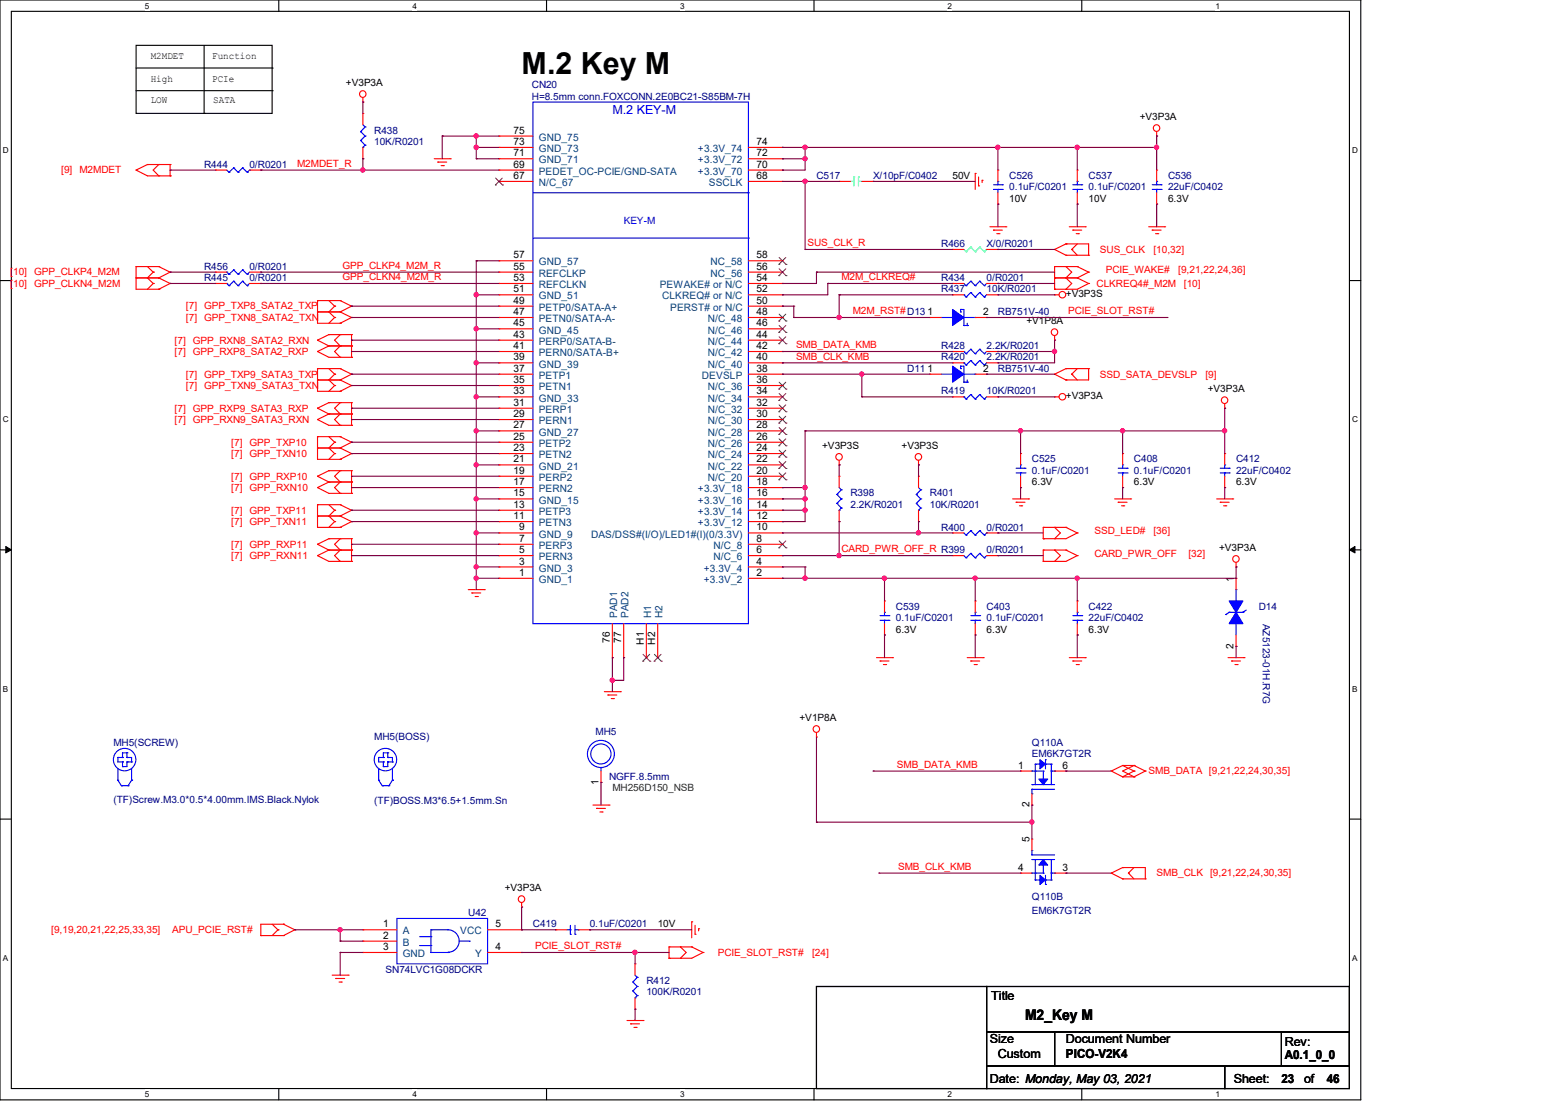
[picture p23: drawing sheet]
<svg xmlns="http://www.w3.org/2000/svg" width="297mm" height="210mm" viewBox="0 0 297 210" stroke-linecap="round" stroke-linejoin="round" font-family="sans-serif">
<defs><g id="words">
<text font-size="5.8" x="99.3" y="14">M.2 Key M</text>
<text font-size="2.8" x="195.2" y="194.1">M2_Key M</text>
<text font-size="2.4" fill="#00f" x="116.6" y="21.6">M.2 KEY-M</text>
<g font-size="2.4">
<text x="188.7" y="190.5">Title</text>
<text x="188.5" y="198.7">Size</text>
<text x="190" y="201.5">Custom</text>
<text x="202.9" y="201.5">PICO-V2K4</text>
<text x="202.9" y="198.7">Document Number</text>
<text x="244.6" y="201.7">A0.1_0_0</text>
<text x="244.6" y="199.1">Rev:</text>
<text x="188.5" y="206.3">Date: Monday, May 03, 2021</text>
<text x="234.9" y="206.3">Sheet:</text>
<text x="244" y="206.3">23</text>
<text x="248.3" y="206.2">of</text>
<text x="252.6" y="206.3">46</text>
</g>
<g font-size="1.9">
<text x="28.7" y="11.2">M2MDET</text>
<text x="40.4" y="11.2">Function</text>
<text x="28.7" y="15.5">High</text>
<text x="40.4" y="15.5">PCIe</text>
<text x="65.9" y="16.4">+V3P3A</text>
<text x="28.7" y="19.6">LOW</text>
<text x="40.6" y="19.6">SATA</text>
<text x="217" y="22.9">+V3P3A</text>
<text x="97.7" y="29.8">71</text>
<text x="97.7" y="27.6">73</text>
<text x="97.7" y="25.4">75</text>
<text x="144" y="29.8">72</text>
<text x="144" y="27.6">74</text>
<text x="97.7" y="34.1">67</text>
<text x="97.7" y="31.9">69</text>
<text x="144" y="34.1">68</text>
<text x="144" y="31.9">70</text>
<text x="181.4" y="34.1">50V</text>
<text x="192.2" y="38.4">10V</text>
<text x="207.3" y="38.4">10V</text>
<text x="222.4" y="38.4">6.3V</text>
<text x="97.7" y="53.5">53</text>
<text x="97.7" y="51.4">55</text>
<text x="97.7" y="49.2">57</text>
<text x="144" y="53.5">54</text>
<text x="144" y="51.4">56</text>
<text x="144" y="49.2">58</text>
<text x="97.7" y="60">47</text>
<text x="97.7" y="57.8">49</text>
<text x="97.7" y="55.7">51</text>
<text x="144" y="60">48</text>
<text x="144" y="57.8">50</text>
<text x="144" y="55.7">52</text>
<text x="176.6" y="60">1</text>
<text x="187.2" y="60">2</text>
<text x="202.9" y="56.5">+V3P3S</text>
<text x="97.7" y="64.3">43</text>
<text x="97.7" y="62.1">45</text>
<text x="144" y="64.3">44</text>
<text x="144" y="62.1">46</text>
<text x="195.4" y="61.7">+V1P8A</text>
<text x="97.7" y="70.8">37</text>
<text x="97.7" y="68.6">39</text>
<text x="97.7" y="66.5">41</text>
<text x="144" y="70.8">38</text>
<text x="144" y="68.6">40</text>
<text x="144" y="66.5">42</text>
<text x="176.6" y="70.8">1</text>
<text x="187.2" y="70.8">2</text>
<text x="97.7" y="77.3">31</text>
<text x="97.7" y="75.1">33</text>
<text x="97.7" y="72.9">35</text>
<text x="144" y="77.3">32</text>
<text x="144" y="75.1">34</text>
<text x="144" y="72.9">36</text>
<text x="202.9" y="75.9">+V3P3A</text>
<text x="230" y="74.7">+V3P3A</text>
<text x="97.7" y="83.7">25</text>
<text x="97.7" y="81.6">27</text>
<text x="97.7" y="79.4">29</text>
<text x="144" y="83.7">26</text>
<text x="144" y="81.6">28</text>
<text x="144" y="79.4">30</text>
<text x="97.7" y="88.1">21</text>
<text x="97.7" y="85.9">23</text>
<text x="144" y="88.1">22</text>
<text x="144" y="85.9">24</text>
<text x="156.5" y="85.5">+V3P3S</text>
<text x="171.7" y="85.5">+V3P3S</text>
<text x="97.7" y="92.4">17</text>
<text x="97.7" y="94.5">15</text>
<text x="97.7" y="90.2">19</text>
<text x="144" y="90.2">20</text>
<text x="144" y="94.5">16</text>
<text x="144" y="92.4">18</text>
<text x="196.5" y="92.4">6.3V</text>
<text x="215.9" y="92.4">6.3V</text>
<text x="235.3" y="92.4">6.3V</text>
<text x="97.7" y="98.8">11</text>
<text x="97.7" y="96.7">13</text>
<text x="98.8" y="101">9</text>
<text x="144" y="101">10</text>
<text x="144" y="98.8">12</text>
<text x="144" y="96.7">14</text>
<text x="98.8" y="107.5">3</text>
<text x="98.8" y="105.3">5</text>
<text x="98.8" y="103.2">7</text>
<text x="144" y="107.5">4</text>
<text x="144" y="105.3">6</text>
<text x="144" y="103.2">8</text>
<text x="232.1" y="104.9">+V3P3A</text>
<text x="98.8" y="109.6">1</text>
<text x="144" y="109.6">2</text>
<text x="234.9" y="110.7" transform="rotate(-90 234.9 110.7)">1</text>
<text x="116.1" y="122.4" transform="rotate(-90 116.1 122.4)">76</text>
<text x="118.3" y="122.4" transform="rotate(-90 118.3 122.4)">77</text>
<text x="122.6" y="122.7" transform="rotate(-90 122.6 122.7)">H1</text>
<text x="124.8" y="122.7" transform="rotate(-90 124.8 122.7)">H2</text>
<text x="170.6" y="120.4">6.3V</text>
<text x="187.8" y="120.4">6.3V</text>
<text x="207.3" y="120.4">6.3V</text>
<text x="234.9" y="123.5" transform="rotate(-90 234.9 123.5)">2</text>
<text x="152.2" y="137.3">+V1P8A</text>
<text x="114" y="149.4" transform="rotate(-90 114 149.4)">1</text>
<text x="193.8" y="146.3">1</text>
<text x="202.3" y="146.3">6</text>
<text x="196" y="153.7" transform="rotate(-90 196 153.7)">2</text>
<text x="196" y="160.4" transform="rotate(-90 196 160.4)">5</text>
<text x="193.8" y="165.8">4</text>
<text x="202.3" y="165.8">3</text>
<text x="96.1" y="169.7">+V3P3A</text>
<text x="72.9" y="176.6">1</text>
<text x="72.9" y="178.7">2</text>
<text x="94.4" y="176.6">5</text>
<text x="125.2" y="176.6">10V</text>
<text x="72.9" y="180.9">3</text>
<text x="94.4" y="180.9">4</text>
</g>
<g font-size="1.9" fill="#000080">
<text x="101.3" y="16.8">CN20</text>
<text x="101.3" y="19">H=8.5mm conn.FOXCONN.2E0BC21-S85BM-7H</text>
<text x="71.2" y="25.4">R438</text>
<text x="71.2" y="27.6">10K/R0201</text>
<text x="38.9" y="31.9">R444</text>
<text x="47.5" y="31.9">0/R0201</text>
<text x="155.4" y="34.1">C517</text>
<text x="166.2" y="34.1">X/10pF/C0402</text>
<text x="192.2" y="34.1">C526</text>
<text x="207.3" y="34.1">C537</text>
<text x="222.4" y="34.1">C536</text>
<text x="192.2" y="36.2">0.1uF/C0201</text>
<text x="207.3" y="36.2">0.1uF/C0201</text>
<text x="222.4" y="36.2">22uF/C0402</text>
<text x="179.2" y="47">R466</text>
<text x="187.8" y="47">X/0/R0201</text>
<text x="38.9" y="51.4">R456</text>
<text x="38.9" y="53.5">R445</text>
<text x="47.5" y="51.4">0/R0201</text>
<text x="47.5" y="53.5">0/R0201</text>
<text x="179.2" y="53.5">R434</text>
<text x="187.8" y="53.5">0/R0201</text>
<text x="179.2" y="55.7">R437</text>
<text x="187.8" y="55.7">10K/R0201</text>
<text x="190" y="60">RB751V-40</text>
<text x="172.7" y="70.8">D11</text>
<text x="179.2" y="66.5">R428</text>
<text x="179.2" y="68.6">R420</text>
<text x="187.8" y="66.5">2.2K/R0201</text>
<text x="187.8" y="68.6">2.2K/R0201</text>
<text x="190" y="70.8">RB751V-40</text>
<text x="179.2" y="75.1">R419</text>
<text x="187.8" y="75.1">10K/R0201</text>
<text x="196.5" y="88.1">C525</text>
<text x="215.9" y="88.1">C408</text>
<text x="235.3" y="88.1">C412</text>
<text x="161.9" y="94.5">R398</text>
<text x="177" y="94.5">R401</text>
<text x="196.5" y="90.2">0.1uF/C0201</text>
<text x="215.9" y="90.2">0.1uF/C0201</text>
<text x="235.3" y="90.2">22uF/C0402</text>
<text x="161.9" y="96.7">2.2K/R0201</text>
<text x="177" y="96.7">10K/R0201</text>
<text x="179.2" y="101">R400</text>
<text x="187.8" y="101">0/R0201</text>
<text x="187.8" y="105.3">0/R0201</text>
<text x="170.6" y="116.1">C539</text>
<text x="170.6" y="118.3">0.1uF/C0201</text>
<text x="187.8" y="116.1">C403</text>
<text x="187.8" y="118.3">0.1uF/C0201</text>
<text x="207.3" y="116.1">C422</text>
<text x="207.3" y="118.3">22uF/C0402</text>
<text x="239.6" y="116.1">D14</text>
<text x="240.5" y="118.7" transform="rotate(90 240.5 118.7)">AZ5123-01H.R7G</text>
<text x="21.6" y="142">MH5(SCREW)</text>
<text x="71.2" y="141">MH5(BOSS)</text>
<text x="113.4" y="139.9">MH5</text>
<text x="196.5" y="142">Q110A</text>
<text x="116" y="148.5">NGFF.8.5mm</text>
<text x="196.5" y="144.2">EM6K7GT2R</text>
<text x="21.6" y="152.8">(TF)Screw.M3.0*0.5*4.00mm.IMS.Black.Nylok</text>
<text x="71.2" y="153">(TF)BOSS.M3*6.5+1.5mm.Sn</text>
<text x="196.5" y="171.4">Q110B</text>
<text x="196.5" y="174">EM6K7GT2R</text>
<text x="89.2" y="174.4">U42</text>
<text x="101.5" y="176.6">C419</text>
<text x="112.3" y="176.6">0.1uF/C0201</text>
<text x="73.4" y="185.2">SN74LVC1G08DCKR</text>
<text x="123.1" y="187.4">R412</text>
<text x="123.1" y="189.5">100K/R0201</text>
</g>
<g font-size="1.9" fill="#004080">
<text x="102.6" y="29">GND_73</text>
<text x="102.6" y="26.8">GND_75</text>
<text x="132.9" y="29">+3.3V_74</text>
<text x="102.6" y="35.4">N/C_67</text>
<text x="102.6" y="33.3">PEDET_OC-PCIE/GND-SATA</text>
<text x="102.6" y="31.1">GND_71</text>
<text x="132.9" y="33.3">+3.3V_70</text>
<text x="132.9" y="31.1">+3.3V_72</text>
<text x="135" y="35.4">SSCLK</text>
<text x="102.6" y="52.7">REFCLKP</text>
<text x="102.6" y="50.5">GND_57</text>
<text x="135.3" y="52.7">NC_56</text>
<text x="135.3" y="50.5">NC_58</text>
<text x="102.6" y="59.2">PETP0/SATA-A+</text>
<text x="102.6" y="57">GND_51</text>
<text x="102.6" y="54.9">REFCLKN</text>
<text x="125.6" y="54.9">PEWAKE# or N/C</text>
<text x="126.1" y="57">CLKREQ# or N/C</text>
<text x="127.6" y="59.2">PERST# or N/C</text>
<text x="102.6" y="65.7">PERP0/SATA-B-</text>
<text x="102.6" y="63.5">GND_45</text>
<text x="102.6" y="61.3">PETN0/SATA-A-</text>
<text x="134.7" y="65.7">N/C_44</text>
<text x="134.7" y="63.5">N/C_46</text>
<text x="134.7" y="61.3">N/C_48</text>
<text x="102.6" y="70">GND_39</text>
<text x="102.6" y="67.8">PERN0/SATA-B+</text>
<text x="134.7" y="70">N/C_40</text>
<text x="134.7" y="67.8">N/C_42</text>
<text x="102.6" y="76.5">GND_33</text>
<text x="102.6" y="74.3">PETN1</text>
<text x="102.6" y="72.1">PETP1</text>
<text x="133.6" y="72.1">DEVSLP</text>
<text x="134.7" y="76.5">N/C_34</text>
<text x="134.7" y="74.3">N/C_36</text>
<text x="102.6" y="82.9">GND_27</text>
<text x="102.6" y="80.8">PERN1</text>
<text x="102.6" y="78.6">PERP1</text>
<text x="134.7" y="82.9">N/C_28</text>
<text x="134.7" y="80.8">N/C_30</text>
<text x="134.7" y="78.6">N/C_32</text>
<text x="102.6" y="89.4">GND_21</text>
<text x="102.6" y="87.2">PETN2</text>
<text x="102.6" y="85.1">PETP2</text>
<text x="134.7" y="89.4">N/C_22</text>
<text x="134.7" y="87.2">N/C_24</text>
<text x="134.7" y="85.1">N/C_26</text>
<text x="102.6" y="93.7">PERN2</text>
<text x="102.6" y="95.9">GND_15</text>
<text x="102.6" y="91.6">PERP2</text>
<text x="132.9" y="95.9">+3.3V_16</text>
<text x="132.9" y="93.7">+3.3V_18</text>
<text x="134.7" y="91.6">N/C_20</text>
<text x="102.6" y="100.2">PETN3</text>
<text x="102.6" y="98">PETP3</text>
<text x="132.9" y="100.2">+3.3V_12</text>
<text x="132.9" y="98">+3.3V_14</text>
<text x="102.6" y="106.7">PERN3</text>
<text x="102.6" y="104.5">PERP3</text>
<text x="102.6" y="102.4">GND_9</text>
<text x="112.5" y="102.4">DAS/DSS#(I/O)/LED1#(I)(0/3.3V)</text>
<text x="135.8" y="106.7">N/C_6</text>
<text x="135.8" y="104.5">N/C_8</text>
<text x="102.6" y="111">GND_1</text>
<text x="102.6" y="108.8">GND_3</text>
<text x="134" y="111">+3.3V_2</text>
<text x="134" y="108.8">+3.3V_4</text>
<text x="117.5" y="117.6" transform="rotate(-90 117.5 117.6)">PAD1</text>
<text x="119.7" y="117.6" transform="rotate(-90 119.7 117.6)">PAD2</text>
<text x="124" y="117.6" transform="rotate(-90 124 117.6)">H1</text>
<text x="126.2" y="117.6" transform="rotate(-90 126.2 117.6)">H2</text>
<text x="76.7" y="177.9">A</text>
<text x="87.6" y="177.9">VCC</text>
<text x="76.7" y="180.1">B</text>
<text x="76.7" y="182.2">GND</text>
<text x="90.5" y="182.2">Y</text>
</g>
<g font-size="1.9" fill="#f00">
<text x="11.6" y="33">[9] M2MDET</text>
<text x="56.6" y="31.8">M2MDET_R</text>
<text x="153.7" y="46.9">SUS_CLK_R</text>
<text x="1.9" y="52.5">[10] GPP_CLKP4_M2M</text>
<text x="65.2" y="51.2">GPP_CLKP4_M2M_R</text>
<text x="65.2" y="53.3">GPP_CLKN4_M2M_R</text>
<text x="160.2" y="53.3">M2M_CLKREQ#</text>
<text x="209.4" y="48.1">SUS_CLK</text>
<text x="210.5" y="52">PCIE_WAKE#</text>
<text x="219.6" y="48.1">[10,32]</text>
<text x="224.3" y="52">[9,21,22,24,36]</text>
<text x="1.9" y="54.6">[10] GPP_CLKN4_M2M</text>
<text x="35.4" y="58.9">[7] GPP_TXP8_SATA2_TXP</text>
<text x="162.3" y="59.8">M2M_RST#D13</text>
<text x="203.4" y="59.8">PCIE_SLOT_RST#</text>
<text x="208.8" y="54.6">CLKREQ4#_M2M</text>
<text x="225.4" y="54.6">[10]</text>
<text x="33.2" y="65.4">[7] GPP_RXN8_SATA2_RXN</text>
<text x="35.4" y="61.1">[7] GPP_TXN8_SATA2_TXN</text>
<text x="33.2" y="67.6">[7] GPP_RXP8_SATA2_RXP</text>
<text x="35.4" y="71.9">[7] GPP_TXP9_SATA3_TXP</text>
<text x="151.6" y="66.3">SMB_DATA_KMB</text>
<text x="151.6" y="68.5">SMB_CLK_KMB</text>
<text x="209.4" y="71.9">SSD_SATA_DEVSLP</text>
<text x="229.5" y="71.9">[9]</text>
<text x="35.4" y="74">[7] GPP_TXN9_SATA3_TXN</text>
<text x="33.2" y="78.4">[7] GPP_RXP9_SATA3_RXP</text>
<text x="33.2" y="80.5">[7] GPP_RXN9_SATA3_RXN</text>
<text x="44" y="84.8">[7] GPP_TXP10</text>
<text x="44" y="87">[7] GPP_TXN10</text>
<text x="44" y="91.3">[7] GPP_RXP10</text>
<text x="44" y="93.5">[7] GPP_RXN10</text>
<text x="44" y="97.8">[7] GPP_TXP11</text>
<text x="44" y="100">[7] GPP_TXN11</text>
<text x="208.4" y="101.6">SSD_LED#</text>
<text x="219.6" y="101.6">[36]</text>
<text x="44" y="104.3">[7] GPP_RXP11</text>
<text x="44" y="106.4">[7] GPP_RXN11</text>
<text x="160.2" y="105.2">CARD_PWR_OFF_R R399</text>
<text x="208.4" y="106">CARD_PWR_OFF</text>
<text x="226.3" y="106">[32]</text>
<text x="170.8" y="146.2">SMB_DATA_KMB</text>
<text x="218.7" y="147.4">SMB_DATA [9,21,22,24,30,35]</text>
<text x="171" y="165.6">SMB_CLK_KMB</text>
<text x="220.2" y="166.9">SMB_CLK [9,21,22,24,30,35]</text>
<text x="9.7" y="177.7">[9,19,20,21,22,25,33,35]</text>
<text x="32.8" y="177.7">APU_PCIE_RST#</text>
<text x="101.9" y="180.7">PCIE_SLOT_RST#</text>
<text x="136.7" y="182">PCIE_SLOT_RST#</text>
<text x="154.6" y="182">[24]</text>
</g>
<text font-size="1.9" fill="#00f" x="118.7" y="42.7">KEY-M</text>
<text font-size="1.9" fill="#008000" x="116.6" y="150.7">MH256D150_NSB</text>
<g font-size="1.6">
<text x="27.6" y="1.7">5</text>
<text x="78.5" y="1.7">4</text>
<text x="129.5" y="1.7">3</text>
<text x="180.4" y="1.7">2</text>
<text x="231.4" y="1.7">1</text>
<text x=".6" y="29.2">D</text>
<text x="257.5" y="29.2">D</text>
<text x=".6" y="80.4">C</text>
<text x="257.5" y="80.4">C</text>
<text x=".6" y="131.7">B</text>
<text x="257.5" y="131.7">B</text>
<text x=".6" y="183">A</text>
<text x="257.5" y="183">A</text>
<text x="27.6" y="208.9">5</text>
<text x="78.5" y="208.9">4</text>
<text x="129.5" y="208.9">3</text>
<text x="180.4" y="208.9">2</text>
<text x="231.4" y="208.9">1</text>
</g>
</g></defs>
<path d="M0 0h259.1v209.4h-259.1zM2.2 2.2h254.7v205.1h-254.7z" fill="none" stroke="#000" stroke-width=".21"/>
<g fill="#fff">
<path d="M27.6 .3h.8v1.7h-.8z"/>
<path d="M27.6 207.5h.8v1.8h-.8z"/>
</g>
<path d="M53.1 0v2.2M53.1 207.3v2.1" fill="none" stroke="#000" stroke-width=".21"/>
<g fill="#fff">
<path d="M78.5 .3h.9v1.7h-.9z"/>
<path d="M78.5 207.5h.9v1.8h-.9z"/>
</g>
<path d="M104.1 0v2.2M104.1 207.3v2.1" fill="none" stroke="#000" stroke-width=".21"/>
<g fill="#fff">
<path d="M129.5 .3h.8v1.7h-.8z"/>
<path d="M129.5 207.5h.8v1.8h-.8z"/>
</g>
<path d="M155 0v2.2M155 207.3v2.1" fill="none" stroke="#000" stroke-width=".21"/>
<g fill="#fff">
<path d="M180.4 .3h.9v1.7h-.9z"/>
<path d="M180.4 207.5h.9v1.8h-.9z"/>
</g>
<path d="M206 0v2.2M206 207.3v2.1" fill="none" stroke="#000" stroke-width=".21"/>
<g fill="#fff">
<path d="M231.4 .3h.8v1.7h-.8z"/>
<path d="M231.4 207.5h.8v1.8h-.8z"/>
<path d="M.6 27.8h1.1v1.7h-1.1z"/>
<path d="M257.5 27.8h1.1v1.7h-1.1z"/>
<path d="M.6 79h1.1v1.8h-1.1z"/>
<path d="M257.5 79h1.1v1.8h-1.1z"/>
</g>
<path d="M0 53.4h2.2M256.9 53.4h2.2" fill="none" stroke="#000" stroke-width=".21"/>
<g fill="#fff">
<path d="M.6 130.3h1v1.7h-1z"/>
<path d="M257.5 130.3h1v1.7h-1z"/>
</g>
<path d="M0 104.7h2.2M256.9 104.7h2.2" fill="none" stroke="#000" stroke-width=".21"/>
<path d="M1.1 104.1l1.1 .6-1.1 .6zM256.9 104.7l1.1-.6v1.2z" fill="#000" stroke="#000" stroke-width=".19"/>
<g fill="#fff">
<path d="M.6 181.6h.9v1.7h-.9z"/>
<path d="M257.5 181.6h.9v1.7h-.9z"/>
</g>
<g fill="none" stroke="#000" stroke-width=".21">
<path d="M25.9 8.6h25.9v13h-25.9zM25.9 13h25.9M25.9 17.3h25.9M38.9 8.6v13M51.8 13h.1M51.8 17.3h.1M38.9 21.6h.1M0 156h2.2M256.9 156h2.2M155.4 187.8h32.4v19.5h-32.4zM187.8 196.5h13v6.4h-13zM187.8 187.8h69.1v8.7h-69.1z"/>
<path d="M200.8 196.5h56.1v6.4h-56.1zM244 196.5h12.9v6.4h-12.9zM187.8 202.9h45.4v4.4h-45.4zM233.2 202.9h23.7v4.4h-23.7z"/>
</g>
<g fill="none" stroke="#f00" stroke-width=".21">
<path d="M69.1 19.4h.1M69.1 18.6v.8M25.9 32.4h.1M25.9 32.4l2.2 1.1h4.3M28.1 31.3h.1M28.1 31.3l-2.2 1.1M28.1 31.3h4.3M30.2 33.5h.1M30.2 31.3h.1M30.2 31.3l-1 1.1 1 1.1M32.4 33.5h.1M32.4 31.3h.1"/>
<path d="M32.4 31.3v2.2M41 32.4h.1M41 32.4h2.2M47.5 32.4h2.2M49.7 32.4h.1M69.1 21.6h.1M69.1 30.2h.1M69.1 21.6v2.1M69.1 28.1v2.1M82.7 30.2h3M83.4 30.9h.1M83.4 30.9h1.6"/>
<path d="M84 31.5h.4M84.4 31.5h.1M85.7 30.2h.1M95 34.5h.1M95 32.4h.1M95 30.2h.1M95 28.1h.1M95 25.9h.1M95 30.2h6.5M95 34.5h6.5M95 32.4h6.5M95 28.1h6.5"/>
<path d="M95 25.9h6.5M142.5 30.2h6.5M142.5 34.5h6.5M142.5 32.4h6.5M142.5 28.1h6.5M149 34.5h.1M149 32.4h.1M149 30.2h.1M149 28.1h.1M159.8 34.5h.1M159.8 34.5h2.1M164.1 34.5h2.1"/>
<path d="M166.2 34.5h.1M185.7 33h.1M185.7 33v3.1M186.3 35.4h.1M186.3 33.7v1.7M187 34.3h.1M187 34.3v.5M190 38.9h.1M190 32.4h.1M190 32.4v2.1M190 36.7v2.2M205.1 38.9h.1"/>
<path d="M205.1 32.4h.1M205.1 32.4v2.1M205.1 36.7v2.2M220.2 25.9h.1M220.2 38.9h.1M220.2 32.4h.1M220.2 25.1v.8M220.2 32.4v2.1M220.2 36.7v2.2M25.9 50.8h.1M25.9 52.9h.1M25.9 52.9h4.3"/>
<path d="M25.9 50.8h4.3M25.9 50.8v4.3h4.3M28.1 50.8l1.1 1M29.2 51.8h.1M29.2 54h.1M29.2 51.8l-1.1 1.1 1.1 1.1M29.2 54l-1.1 1.1M30.2 52.9h.1M30.2 50.8h.1M30.2 55.1h.1M30.2 50.8l2.2 1M30.2 52.9l2.2 1.1"/>
<path d="M32.4 51.8h.1M32.4 54h.1M32.4 51.8l-2.2 1.1M32.4 54l-2.2 1.1M41 51.8h.1M41 54h.1M41 51.8h2.2M41 54h2.2M47.5 51.8h2.2M47.5 54h2.2M49.7 51.8h.1M49.7 54h.1"/>
<path d="M60.5 57.2h.1M60.5 59.4h.1M60.5 59.4h4.3M60.5 57.2h4.3M60.5 57.2v4.4h4.3M62.6 57.2l1.1 1.1M63.7 58.3h.1M63.7 58.3l-1.1 1.1 1.1 1.1M64.8 59.4h.1M64.8 57.2h.1M64.8 57.2l2.1 1.1M64.8 59.4l2.1 1.1"/>
<path d="M66.9 58.3h.1M66.9 58.3l-2.1 1.1M95 58.3h.1M95 56.1h.1M95 54h.1M95 51.8h.1M95 49.7h.1M95 56.1h6.5M95 51.8h6.5M95 58.3h6.5M95 54h6.5M95 49.7h6.5"/>
<path d="M142.5 56.1h6.5M142.5 51.8h6.5M142.5 58.3h6.5M142.5 54h6.5M142.5 49.7h6.5M149 58.3h.1M149 56.1h.1M149 54h.1M149 51.8h.1M149 49.7h.1M181.4 47.5h.1M181.4 56.1h.1"/>
<path d="M181.4 54h.1M181.4 56.1h2.1M181.4 47.5h2.1M181.4 54h2.1M187.8 56.1h2.2M187.8 47.5h2.2M187.8 54h2.2M188.5 43.2h3M189.1 43.8h.1M189.1 43.8h1.7M189.8 44.5h.4M190 47.5h.1"/>
<path d="M190 56.1h.1M190 54h.1M190.2 44.5h.1M191.5 43.2h.1M200.8 56.1h.1M200.8 52.9h.1M200.8 50.8h.1M200.8 55.1h.1M200.8 47.5h.1M200.8 50.8v4.3M200.8 56.1h.8M200.8 52.9h4.3"/>
<path d="M200.8 50.8h4.3M200.8 47.5l2.1 1.1M202.9 52.9h.1M202.9 50.8h.1M202.9 55.1h.1M202.9 46.4h.1M202.9 48.6h.1M202.9 50.8l1.1 1-1.1 1.1M202.9 52.9l1.1 1.1-1.1 1.1M202.9 46.4h4.4v2.2M202.9 48.6h4.4M202.9 46.4l-2.1 1.1"/>
<path d="M203.6 43.2h3M204 47.5h.1M204 47.5l1.1 1.1M204.3 43.8h.1M204.3 43.8h1.7M204.9 44.5h.4M205.1 50.8h.1M205.1 52.9h.1M205.1 50.8l2.2 1M205.1 52.9l2.2 1.1M205.1 46.4l-1.1 1.1M205.3 44.5h.1"/>
<path d="M206.6 43.2h.1M207.3 51.8h.1M207.3 54h.1M207.3 48.6h.1M207.3 54l-2.2 1.1h-4.3M207.3 51.8l-2.2 1.1M218.7 43.2h3M219.4 43.8h.1M219.4 43.8h1.7M220 44.5h.4M220.4 44.5h.1M221.7 43.2h.1"/>
<path d="M60.5 66.9h.1M60.5 64.8h.1M60.5 70.2h.1M60.5 72.3h.1M60.5 77.7h.1M60.5 79.9h.1M60.5 70.2v4.3h4.3M60.5 72.3h4.3M60.5 70.2h4.3M60.5 66.9l2.1 1.1h4.3M60.5 64.8l2.1 1.1M60.5 77.7l2.1 1.1"/>
<path d="M60.5 79.9l2.1 1.1h4.3M62.6 65.9h.1M62.6 63.7h.1M62.6 76.7h.1M62.6 78.8h.1M62.6 65.9l-2.1 1M62.6 65.9h4.3M62.6 63.7l-2.1 1.1M62.6 63.7h4.3M62.6 70.2l1.1 1M62.6 78.8h4.3M62.6 76.7l-2.1 1"/>
<path d="M62.6 76.7h4.3M62.6 78.8l-2.1 1.1M63.7 60.5h.1M63.7 71.2h.1M63.7 73.4h.1M63.7 60.5l-1.1 1.1M63.7 71.2l-1.1 1.1 1.1 1.1M63.7 73.4l-1.1 1.1M64.8 61.6h.1M64.8 68h.1M64.8 65.9h.1M64.8 63.7h.1"/>
<path d="M64.8 72.3h.1M64.8 70.2h.1M64.8 74.5h.1M64.8 78.8h.1M64.8 76.7h.1M64.8 65.9l-1.1 1 1.1 1.1M64.8 63.7l-1.1 1.1 1.1 1.1M64.8 70.2l2.1 1M64.8 72.3l2.1 1.1M64.8 76.7l-1.1 1 1.1 1.1M64.8 78.8l-1.1 1.1 1.1 1.1M66.9 60.5h.1"/>
<path d="M66.9 68h.1M66.9 65.9h.1M66.9 63.7h.1M66.9 71.2h.1M66.9 73.4h.1M66.9 78.8h.1M66.9 76.7h.1M66.9 60.5l-2.1 1.1M66.9 63.7v4.3M66.9 76.7v4.3M66.9 71.2l-2.1 1.1M66.9 73.4l-2.1 1.1"/>
<path d="M95 79.9h.1M95 77.7h.1M95 75.6h.1M95 73.4h.1M95 71.2h.1M95 69.1h.1M95 66.9h.1M95 64.8h.1M95 62.6h.1M95 60.5h.1M95 75.6h6.5M95 66.9h6.5"/>
<path d="M95 69.1h6.5M95 71.2h6.5M95 60.5h6.5M95 79.9h6.5M95 77.7h6.5M95 73.4h6.5M95 64.8h6.5M95 62.6h6.5M142.5 75.6h6.5M142.5 66.9h6.5M142.5 69.1h6.5M142.5 71.2h6.5"/>
<path d="M142.5 60.5h6.5M142.5 79.9h6.5M142.5 77.7h6.5M142.5 73.4h6.5M142.5 64.8h6.5M142.5 62.6h6.5M149 79.9h.1M149 77.7h.1M149 75.6h.1M149 73.4h.1M149 71.2h.1M149 69.1h.1"/>
<path d="M149 66.9h.1M149 64.8h.1M149 62.6h.1M149 60.5h.1M177 71.2h.1M177 60.5h.1M177 71.2h2.2M177 60.5h2.2M181.4 66.9h.1M181.4 69.1h.1M181.4 75.6h.1M181.4 75.6h2.1"/>
<path d="M181.4 66.9h2.1M181.4 69.1h2.1M185.7 71.2h2.1M185.7 60.5h2.1M187.8 71.2h.1M187.8 60.5h.1M187.8 75.6h2.2M187.8 66.9h2.2M187.8 69.1h2.2M190 66.9h.1M190 69.1h.1M190 75.6h.1"/>
<path d="M200.8 64.8h.1M200.8 75.6h.1M200.8 71.2h.1M200.8 63.9v.9M200.8 75.6h.8M200.8 71.2l2.1 1.1M202.9 72.3h.1M202.9 70.2h.1M202.9 70.2h4.4M202.9 70.2l-2.1 1M204 71.2h.1M204 71.2l1.1 1.1"/>
<path d="M205.1 70.2l-1.1 1M207.3 70.2h.1M207.3 70.2v2.1h-4.4M233.2 77.7h.1M233.2 76.9v.8M60.5 83.1h.1M60.5 85.3h.1M60.5 90.7h.1M60.5 92.8h.1M60.5 96.1h.1M60.5 98.3h.1M60.5 83.1v4.4h4.3"/>
<path d="M60.5 96.1v4.3h4.3M60.5 85.3h4.3M60.5 83.1h4.3M60.5 90.7l2.1 1.1M60.5 92.8l2.1 1.1h4.3M60.5 98.3h4.3M60.5 96.1h4.3M62.6 89.6h.1M62.6 91.8h.1M62.6 83.1l1.1 1.1M62.6 91.8h4.3M62.6 89.6l-2.1 1.1"/>
<path d="M62.6 89.6h4.3M62.6 91.8l-2.1 1M62.6 96.1l1.1 1.1M63.7 84.2h.1M63.7 86.4h.1M63.7 97.2h.1M63.7 99.3h.1M63.7 84.2l-1.1 1.1 1.1 1.1M63.7 86.4l-1.1 1.1M63.7 97.2l-1.1 1.1 1.1 1M63.7 99.3l-1.1 1.1M64.8 81h.1"/>
<path d="M64.8 85.3h.1M64.8 83.1h.1M64.8 87.5h.1M64.8 91.8h.1M64.8 89.6h.1M64.8 93.9h.1M64.8 98.3h.1M64.8 96.1h.1M64.8 83.1l2.1 1.1M64.8 85.3l2.1 1.1M64.8 89.6l-1.1 1.1 1.1 1.1M64.8 91.8l-1.1 1 1.1 1.1"/>
<path d="M64.8 96.1l2.1 1.1M64.8 98.3l2.1 1M66.9 81h.1M66.9 84.2h.1M66.9 86.4h.1M66.9 91.8h.1M66.9 89.6h.1M66.9 93.9h.1M66.9 97.2h.1M66.9 99.3h.1M66.9 89.6v4.3M66.9 84.2l-2.1 1.1"/>
<path d="M66.9 86.4l-2.1 1.1M66.9 97.2l-2.1 1.1M66.9 99.3l-2.1 1.1M95 99.3h.1M95 88.5h.1M95 86.4h.1M95 84.2h.1M95 82h.1M95 92.8h.1M95 97.2h.1M95 95h.1M95 90.7h.1"/>
<path d="M95 95h6.5M95 99.3h6.5M95 90.7h6.5M95 88.5h6.5M95 86.4h6.5M95 84.2h6.5M95 82h6.5M95 97.2h6.5M95 92.8h6.5M142.5 95h6.5M142.5 99.3h6.5M142.5 90.7h6.5"/>
<path d="M142.5 88.5h6.5M142.5 86.4h6.5M142.5 84.2h6.5M142.5 82h6.5M142.5 97.2h6.5M142.5 92.8h6.5M149 90.7h.1M149 88.5h.1M149 86.4h.1M149 84.2h.1M149 82h.1M149 99.3h.1"/>
<path d="M149 97.2h.1M149 95h.1M149 92.8h.1M159.8 88.5h.1M159.8 90.7h.1M159.8 99.3h.1M159.8 87.7v.8M159.8 90.7v2.1M159.8 97.2v2.1M174.9 88.5h.1M174.9 90.7h.1M174.9 99.3h.1"/>
<path d="M174.9 87.7v.8M174.9 90.7v2.1M174.9 97.2v2.1M192.8 95h3M193.5 95.6h.1M193.5 95.6h1.7M194.1 96.3h.4M194.3 92.8h.1M194.3 86.4h.1M194.3 86.4v2.1M194.3 90.7v2.1M194.5 96.3h.1"/>
<path d="M195.8 95h.1M212.2 95h3.1M212.9 95.6h.1M212.9 95.6h1.7M213.5 96.3h.5M213.7 92.8h.1M213.7 86.4h.1M213.7 86.4v2.1M213.7 90.7v2.1M214 96.3h.1M215.3 95h.1M231.6 95h3.1"/>
<path d="M232.3 95.6h.1M232.3 95.6h1.7M233 96.3h.4M233.2 92.8h.1M233.2 86.4h.1M233.2 86.4v2.1M233.2 90.7v2.1M233.4 96.3h.1M234.7 95h.1M60.5 103.6h.1M60.5 105.8h.1M60.5 105.8l2.1 1.1h4.3"/>
<path d="M60.5 103.6l2.1 1.1M62.6 102.6h.1M62.6 104.7h.1M62.6 102.6h4.3M62.6 104.7h4.3M62.6 102.6l-2.1 1M62.6 104.7l-2.1 1.1M64.8 100.4h.1M64.8 104.7h.1M64.8 102.6h.1M64.8 106.9h.1M64.8 102.6l-1.1 1 1.1 1.1"/>
<path d="M64.8 104.7l-1.1 1.1 1.1 1.1M66.9 104.7h.1M66.9 102.6h.1M66.9 106.9h.1M66.9 102.6v4.3M89.2 112.3h3M89.8 112.9h.1M89.8 112.9h1.7M90.5 113.6h.4M90.9 113.6h.1M92.2 112.3h.1M95 110.1h.1"/>
<path d="M95 107.9h.1M95 105.8h.1M95 103.6h.1M95 101.5h.1M95 101.5h6.5M95 105.8h6.5M95 110.1h6.5M95 107.9h6.5M95 103.6h6.5M116.6 118.7v6.5M118.7 118.7v6.5M123.1 118.7v6.5"/>
<path d="M125.2 118.7v6.5M142.5 101.5h6.5M142.5 105.8h6.5M142.5 110.1h6.5M142.5 107.9h6.5M142.5 103.6h6.5M149 110.1h.1M149 107.9h.1M149 105.8h.1M149 103.6h.1M149 101.5h.1M168.4 114.4h.1"/>
<path d="M168.4 114.4v2.2M168.4 118.7v2.2M181.4 101.5h.1M181.4 105.8h.1M181.4 101.5h2.1M181.4 105.8h2.1M185.7 114.4h.1M185.7 114.4v2.2M185.7 118.7v2.2M187.8 101.5h2.2M187.8 105.8h2.2M190 101.5h.1"/>
<path d="M190 105.8h.1M198.6 102.6h.1M198.6 100.4h.1M198.6 106.9h.1M198.6 104.7h.1M198.6 100.4h4.3M198.6 100.4v2.2M198.6 104.7v2.2M198.6 104.7h4.3M200.8 102.6h.1M200.8 100.4h.1M200.8 106.9h.1"/>
<path d="M200.8 104.7h.1M200.8 100.4l1.1 1.1-1.1 1.1M200.8 104.7l1.1 1.1-1.1 1.1M202.9 100.4h.1M202.9 104.7h.1M202.9 100.4l2.2 1.1M202.9 104.7l2.2 1.1M205.1 101.5h.1M205.1 105.8h.1M205.1 114.4h.1M205.1 101.5l-2.2 1.1h-4.3M205.1 105.8l-2.2 1.1h-4.3"/>
<path d="M205.1 114.4v2.2M205.1 118.7v2.2M235.3 107.9h.1M235.3 110.1h.1M235.3 107.1v.8M235.3 110.1v2.2M115.1 131.7h3M115.7 132.3h.1M115.7 132.3h1.7M116.4 133h.4M116.6 125.2h.1M116.8 133h.1"/>
<path d="M118.1 131.7h.1M118.7 125.2h.1M123.1 125.2h.1M125.2 125.2h.1M155.4 139.5v.8M166.9 125.2h3M167.6 125.9h.1M167.6 125.9h1.6M168.2 126.5h.4M168.4 120.9h.1M168.6 126.5h.1M169.9 125.2h.1"/>
<path d="M184.1 125.2h3.1M184.8 125.9h.1M184.8 125.9h1.7M185.5 126.5h.4M185.7 120.9h.1M185.9 126.5h.1M187.2 125.2h.1M203.6 125.2h3M204.3 125.9h.1M204.3 125.9h1.7M204.9 126.5h.4M205.1 120.9h.1"/>
<path d="M205.3 126.5h.1M206.6 125.2h.1M233.8 125.2h3.1M234.5 125.9h.1M234.5 125.9h1.7M235.1 126.5h.4M235.3 123.1h.1M235.3 120.9v2.2M235.5 126.5h.1M236.9 125.2h.1M112.9 153.3h3.1M113.6 153.9h.1"/>
<path d="M113.6 153.9h1.7M114.2 154.6h.4M114.4 149h.1M114.4 146.8v2.2M114.6 154.6h.1M116 153.3h.1M155.4 140.3h.1M194.3 146.8h.1M194.3 146.8h2.2M196.5 153.3h.1M196.5 159.8h.1M196.5 151.1v2.2"/>
<path d="M196.5 159.8v2.1M200.8 146.8h2.1M202.9 146.8h.1M211.6 146.8h.1M211.6 146.8l2.1 1.1M213.7 147.9h.1M213.7 145.8h.1M213.7 147.9h2.2M213.7 145.8h2.2M213.7 145.8l-2.1 1M213.7 145.8l2.2 1M215.9 145.8h.1"/>
<path d="M215.9 147.9h.1M215.9 146.8h.1M215.9 145.8l2.2 1M215.9 145.8l-2.2 1 2.2 1.1M215.9 146.8l-2.2 1.1M218.1 146.8h.1M218.1 146.8l-2.2 1.1M49.7 178.1h.1M49.7 178.1h4.3M51.8 176l1.1 1M52.9 177h.1M52.9 177l-1.1 1.1"/>
<path d="M54 176h.1M54 178.1h.1M54 176h-4.3v2.1M54 176l2.1 1M56.1 177h.1M56.1 177l-2.1 1.1M69.1 177h.1M69.1 179.2h.1M69.1 177h6.5M69.1 179.2h6.5M92.8 177h6.5M99.3 172.7h.1"/>
<path d="M99.3 177h.1M99.3 171.9v.8M105.8 177h.1M105.8 177h2.1M110.1 177h2.2M112.3 177h.1M131.7 175.5h.1M131.7 175.5v3.1M132.3 177.9h.1M132.3 176.2v1.7M133 176.8h.1M133 176.8v.4"/>
<path d="M194.3 166.2h.1M194.3 166.2h2.2M200.8 166.2h2.1M202.9 166.2h.1M211.6 166.2h.1M211.6 166.2l2.1 1.1M213.7 165.2h.1M213.7 167.3h.1M213.7 165.2h4.4v2.1M213.7 167.3h4.4M213.7 165.2l-2.1 1M214.8 166.2h.1"/>
<path d="M214.8 166.2l1.1 1.1M215.9 165.2l-1.1 1M218.1 167.3h.1M63.2 185.7h3.1M63.9 186.3h.1M63.9 186.3h1.7M64.6 187h.4M65 187h.1M66.3 185.7h.1M69.1 181.4h.1M69.1 181.4h6.5M92.8 181.4h6.5"/>
<path d="M99.3 181.4h.1M119.4 194.3h3M120.1 194.9h.1M120.1 194.9h1.7M120.7 195.6h.4M120.9 183.5h.1M120.9 192.2h.1M120.9 183.5v2.2M120.9 190v2.2M121.1 195.6h.1M122.4 194.3h.1M127.4 182.5h.1"/>
<path d="M127.4 180.3h.1M127.4 180.3h4.3M127.4 180.3v2.2M129.5 182.5h.1M129.5 180.3h.1M129.5 180.3l1.1 1.1-1.1 1.1M131.7 180.3h.1M131.7 180.3l2.2 1.1M133.9 181.4h.1M133.9 181.4l-2.2 1.1h-4.3"/>
<circle cx="69.1" cy="17.9" r=".62"/>
<circle cx="220.2" cy="24.4" r=".62"/>
<circle cx="202.3" cy="56.1" r=".63"/>
<circle cx="200.8" cy="63.2" r=".62"/>
<circle cx="202.3" cy="75.6" r=".63"/>
<circle cx="233.1" cy="76.2" r=".62"/>
<circle cx="159.7" cy="87" r=".62"/>
<circle cx="174.8" cy="87" r=".62"/>
<circle cx="235.3" cy="106.4" r=".62"/>
<circle cx="155.4" cy="138.8" r=".62"/>
<circle cx="99.3" cy="171.2" r=".62"/>
</g>
<g fill="#00f" stroke="#00f" stroke-width=".21">
<path d="M235.3 116.6l1.3 2.1h-2.6z"/>
<path d="M234 114.4h2.6l-1.3 2.2z"/>
<path d="M181.4 69.7l2.1 1.5-2.1 1.6z" fill-rule="evenodd"/>
<path d="M181.4 58.9l2.1 1.6-2.1 1.5z" fill-rule="evenodd"/>
<path d="M197.8 148.3h1.7l-.9 1.1z" fill-rule="evenodd"/>
<path d="M198 144.7l1.1 .8-1.1 .9z" fill-rule="evenodd"/>
<path d="M198.6 163.7l.9 1h-1.7z" fill-rule="evenodd"/>
<path d="M198 166.7l1.1 .9-1.1 .8z" fill-rule="evenodd"/>
</g>
<g fill="none" stroke="#00f" stroke-width=".21">
<path d="M101.5 19.4h41v99.3h-41zM43.2 32.4l.4 .4M43.6 32.8h.1M44.5 32h.1M44.5 32l-.9 .8M44.5 32l.8 .8M45.3 32.8h.1M46.2 32h.1M46.2 32l.9 .8M46.2 32l-.9 .8M47.1 32.8h.1M47.5 32.4h.1"/>
<path d="M47.5 32.4l-.4 .4M68.7 25.1h.1M68.7 26.8h.1M68.7 26.8l.8 .8M68.7 25.1l.8 .8M69.1 28.1h.1M69.1 23.7l.4 .5M69.5 27.6h.1M69.5 24.2h.1M69.5 25.9h.1M69.5 27.6l-.4 .5M69.5 24.2l-.8 .9"/>
<path d="M69.5 25.9l-.8 .9M101.5 36.7h41M142.5 36.7h.1M189.1 35.2h1.7M189.1 36.1h1.7M190 34.5h.1M190 36.1h.1M190 34.5v.7M190 36.1v.6M190.8 35.2h.1M190.8 36.1h.1M204.3 35.2h1.7"/>
<path d="M204.3 36.1h1.7M205.1 34.5h.1M205.1 36.1h.1M205.1 34.5v.7M205.1 36.1v.6M206 35.2h.1M206 36.1h.1M219.4 35.2h1.7M219.4 36.1h1.7M220.2 34.5h.1M220.2 36.1h.1M220.2 34.5v.7"/>
<path d="M220.2 36.1v.6M221.1 35.2h.1M221.1 36.1h.1M43.2 51.8h.1M43.2 54h.1M43.2 51.8l.4 .4M43.2 54l.4 .4M43.6 52.2h.1M43.6 54.4h.1M44.5 51.4h.1M44.5 53.6h.1M44.5 51.4l-.9 .8"/>
<path d="M44.5 51.4l.8 .8M44.5 53.6l-.9 .8M44.5 53.6l.8 .8M45.3 52.2h.1M45.3 54.4h.1M46.2 51.4h.1M46.2 53.6h.1M46.2 51.4l.9 .8M46.2 51.4l-.9 .8M46.2 53.6l.9 .8M46.2 53.6l-.9 .8M47.1 52.2h.1"/>
<path d="M47.1 54.4h.1M47.5 51.8l-.4 .4M47.5 54l-.4 .4M101.5 45.3h41M142.5 45.3h.1M182.9 58.9h.1M182.9 59.4h.1M182.9 58.9h.6v3.1M182.9 58.9v.5M183.5 56.1h.1M183.5 56.1l.4 .5M183.5 54l.4 .4"/>
<path d="M183.9 56.6h.1M183.9 54.4h.1M184.8 55.7h.1M184.8 53.6h.1M184.8 55.7l-.9 .9M184.8 55.7l.9 .9M184.8 53.6l-.9 .8M184.8 53.6l.9 .8M185.7 56.6h.1M185.7 54.4h.1M186.5 55.7h.1M186.5 53.6h.1"/>
<path d="M186.5 55.7l.9 .9M186.5 55.7l-.8 .9M186.5 53.6l.9 .8M186.5 53.6l-.8 .8M187.4 56.6h.1M187.4 54.4h.1M187.8 54h.1M187.8 56.1l-.4 .5M187.8 54l-.4 .4M179.2 71.2h2.2M179.2 60.5h2.2M181.4 71.2h.1"/>
<path d="M181.4 60.5h.1M182.9 69.7h.1M182.9 70.2h.1M182.9 69.7h.6v3.1M182.9 69.7v.5M183.5 66.9h.1M183.5 69.1h.1M183.5 72.8h.1M183.5 62h.1M183.5 75.6h.1M183.5 66.9l.4 .5M183.5 69.1l.4 .4"/>
<path d="M183.5 71.2h2.2M183.5 72.8h.6M183.5 60.5h2.2M183.5 62h.6M183.5 75.6l.4 .4M183.9 67.4h.1M183.9 69.5h.1M183.9 76h.1M184.1 72.8h.1M184.1 62h.1M184.1 61.6v.4M184.1 72.3v.5"/>
<path d="M184.8 66.5h.1M184.8 68.7h.1M184.8 75.1h.1M184.8 66.5l-.9 .9M184.8 66.5l.9 .9M184.8 68.7l-.9 .8M184.8 68.7l.9 .8M184.8 75.1l-.9 .9M184.8 75.1l.9 .9M185.7 67.4h.1M185.7 69.5h.1M185.7 71.2h.1"/>
<path d="M185.7 60.5h.1M185.7 76h.1M186.5 66.5h.1M186.5 68.7h.1M186.5 75.1h.1M186.5 66.5l.9 .9M186.5 66.5l-.8 .9M186.5 68.7l.9 .8M186.5 68.7l-.8 .8M186.5 75.1l.9 .9M186.5 75.1l-.8 .9M187.4 67.4h.1"/>
<path d="M187.4 69.5h.1M187.4 76h.1M187.8 66.9l-.4 .5M187.8 69.1l-.4 .4M187.8 75.6l-.4 .4M159.3 94.1h.1M159.3 95.8h.1M159.3 95.8l.9 .9M159.3 94.1l.9 .9M159.8 97.2h.1M159.8 92.8l.4 .5M160.2 96.7h.1"/>
<path d="M160.2 93.3h.1M160.2 95h.1M160.2 96.7l-.4 .5M160.2 95l-.9 .8M160.2 93.3l-.9 .8M174.5 94.1h.1M174.5 95.8h.1M174.5 95.8l.8 .9M174.5 94.1l.8 .9M174.9 97.2h.1M174.9 92.8l.4 .5M175.3 96.7h.1"/>
<path d="M175.3 93.3h.1M175.3 95h.1M175.3 96.7l-.4 .5M175.3 93.3l-.8 .8M175.3 95l-.8 .8M193.5 89.2h1.7M193.5 90h1.7M194.3 88.5h.1M194.3 90h.1M194.3 88.5v.7M194.3 90v.7M195.2 89.2h.1"/>
<path d="M195.2 90h.1M212.9 89.2h1.7M212.9 90h1.7M213.7 88.5h.1M213.7 90h.1M213.7 88.5v.7M213.7 90v.7M214.6 89.2h.1M214.6 90h.1M232.3 89.2h1.7M232.3 90h1.7M233.2 88.5h.1"/>
<path d="M233.2 90h.1M233.2 88.5v.7M233.2 90v.7M234 89.2h.1M234 90h.1M167.6 117.2h1.6M167.6 118.1h1.6M168.4 116.6h.1M168.4 118.1h.1M168.4 116.6v.6M168.4 118.1v.6M169.2 117.2h.1"/>
<path d="M169.2 118.1h.1M183.5 101.5l.4 .4M183.5 105.8l.4 .4M183.9 101.9h.1M183.9 106.2h.1M184.8 101h.1M184.8 105.4h.1M184.8 101l-.9 .9M184.8 101l.9 .9M184.8 117.2h1.7M184.8 118.1h1.7M184.8 105.4l-.9 .8"/>
<path d="M184.8 105.4l.9 .8M185.7 101.9h.1M185.7 106.2h.1M185.7 116.6h.1M185.7 118.1h.1M185.7 116.6v.6M185.7 118.1v.6M186.5 101h.1M186.5 105.4h.1M186.5 117.2h.1M186.5 118.1h.1M186.5 101l.9 .9"/>
<path d="M186.5 101l-.8 .9M186.5 105.4l.9 .8M186.5 105.4l-.8 .8M187.4 101.9h.1M187.4 106.2h.1M187.8 101.5h.1M187.8 105.8h.1M187.8 101.5l-.4 .4M187.8 105.8l-.4 .4M204.3 117.2h1.7M204.3 118.1h1.7M205.1 116.6h.1"/>
<path d="M205.1 118.1h.1M205.1 116.6v.6M205.1 118.1v.6M206 117.2h.1M206 118.1h.1M233.4 117h.1M234 116.6h.1M234 116.6h2.6M234 116.6l-.6 .4M235.3 112.3h.1M235.3 118.7h.1M235.3 112.3v2.1"/>
<path d="M235.3 118.7v2.2M236.6 116.6h.1M237.3 116.2l-.7 .4M22.4 148.5h.1M22.4 144.2h.1M22.4 144.2v.9h.9M22.4 146.4v2.1M22.4 148.5l.7 1.1M22.4 144.2h.9M23.1 149.6h.1M23.1 149.6h1.3M23.3 144.2h.1"/>
<path d="M23.3 145.1h.1M23.3 146h.1M23.3 145.1v.9M24.2 143.3h.1M24.2 144.2h.1M24.2 145.1h.1M24.2 144.2h.9v.9M24.2 143.3h-.9v.9M24.2 143.3v.9M24.2 145.1v.9h-.9M24.2 145.1h.9M24.4 149.6h.1"/>
<path d="M25.1 148.5h.1M25.1 145.1h.1M25.1 146.4v2.1M25.1 148.5l-.7 1.1M72.1 148.5h.1M72.1 144.2h.1M72.1 144.2h.9M72.1 144.2v.9h.9M72.1 146.4v2.1M72.1 148.5l.7 1.1M72.8 149.6h.1M72.8 149.6h1.2"/>
<path d="M73 144.2h.1M73 145.1h.1M73 146h.1M73 145.1v.9M73.8 143.3h.1M73.8 144.2h.1M73.8 145.1h.1M73.8 143.3h-.8v.9M73.8 144.2h.9v.9M73.8 145.1h.9M73.8 145.1v.9h-.8M73.8 143.3v.9"/>
<path d="M74 149.6h.1M74.7 148.5h.1M74.7 145.1h.1M74.7 146.4v2.1M74.7 148.5l-.7 1.1M114.4 146.2h.1M114.4 146.2v.6M196.5 149.4h.1M196.5 150.3h.1M196.5 151.1h.1M196.5 146.8h.1M196.5 149.4h4.3"/>
<path d="M196.5 150.3h4.3M196.5 150.3v.8M196.5 146.8h2.1M197.1 146.8h.1M197.1 145.5h.1M197.1 145.5v3.9M197.1 145.5h.9M198 145.5h.1M198.6 146.8h.1M198.6 146.8v1.5M199.1 145.5h.1M199.1 144.7h.1"/>
<path d="M199.1 145.5h1.1M199.1 144.7v1.7M200.2 146.8h.1M200.2 145.5h.1M200.2 145.5v3.9M200.2 146.8h.6M200.8 146.8h.1M75.6 174.9h17.2v8.6h-17.2zM79.9 178.4h2.1M82 177h.1M82 178.4h.1M82 177h3.3a2.14 2.14 0 0 1 2.1 2.2 2.14 2.14 0 0 1-2.1 2.1"/>
<path d="M82 177v4.4M87.5 179.2h1.9M89.4 179.2h.1M107.9 177h.7M108.6 177.9h.1M108.6 177h.1M108.6 176.2v1.7M109.5 177.9h.1M109.5 176.2v1.7M109.5 177h.6M110.1 177h.1M196.5 163.7h.1"/>
<path d="M196.5 162.8h.1M196.5 161.9h.1M196.5 166.2h.1M196.5 161.9v.9M196.5 163.7h4.3M196.5 162.8h4.3M196.5 166.2h2.1M197.1 166.2h.1M197.1 167.6h.1M197.1 163.7v3.9M197.1 167.6h.9M198 167.6h.1"/>
<path d="M198.6 166.2h.1M198.6 164.7v1.5M199.1 167.6h.1M199.1 168.4h.1M199.1 166.7v1.7M199.1 167.6h1.1M200.2 166.2h.1M200.2 167.6h.1M200.2 163.7v3.9M200.2 166.2h.6M200.8 166.2h.1M79.9 180h2.1"/>
<path d="M82 181.4h.1M82 180h.1M82 181.4h3.3M85.3 181.4h.1M120.5 187h.1M120.5 188.7h.1M120.5 188.7l.8 .9M120.5 187l.8 .8M120.9 190h.1M120.9 185.7l.4 .4M121.3 189.6h.1M121.3 186.1h.1"/>
<path d="M121.3 187.8h.1M121.3 189.6l-.4 .4M121.3 186.1l-.8 .9M121.3 187.8l-.8 .9"/>
<circle cx="23.7" cy="144.6" r="2.14"/>
<circle cx="73.4" cy="144.6" r="2.14"/>
<circle cx="114.4" cy="143.5" r="2.57"/>
<circle cx="114.4" cy="143.6" r="1.92"/>
</g>
<g fill="none" stroke="#00ff80" stroke-width=".21">
<path d="M161.9 34.5h.1M161.9 34.5h.7M162.6 33.7h.1M162.6 33.7v1.7M163.4 33.7h.1M163.4 34.5h.1M163.4 34.5h.7M163.4 33.7v1.7M183.5 47.5l.4 .4M183.9 47.9h.1M184.8 47.1h.1M184.8 47.1l-.9 .8"/>
<path d="M184.8 47.1l.9 .8M185.7 47.9h.1M186.5 47.1h.1M186.5 47.1l.9 .8M186.5 47.1l-.8 .8M187.4 47.9h.1M187.8 47.5h.1M187.8 47.5l-.4 .4"/>
</g>
<g fill="none" stroke="#804000" stroke-width=".19">
<path d="M94.3 35.2h.1M94.4 33.9l1.3 1.3M95.6 33.9l-1.3 1.3M95.7 35.2h.1M148.3 52.5h.1M148.3 50.3h.1M148.3 59.8l1.3 1.3M148.3 51.2l1.3 1.3M148.3 49l1.3 1.3M149.6 59.8l-1.3 1.3M149.6 51.2l-1.3 1.3M149.6 49l-1.3 1.3"/>
<path d="M149.6 52.5h.1M149.6 50.3h.1M148.3 78.4h.1M148.3 76.2h.1M148.3 74.1h.1M148.3 65.4h.1M148.3 63.3h.1M148.3 61.1h.1M148.3 79.2l1.3 1.4M148.3 77.1l1.3 1.3M148.3 74.9l1.3 1.3M148.3 72.8l1.3 1.3"/>
<path d="M148.3 64.1l1.3 1.3M148.3 62l1.3 1.3M149.6 79.2l-1.3 1.4M149.6 77.1l-1.3 1.3M149.6 74.9l-1.3 1.3M149.6 72.8l-1.3 1.3M149.6 64.1l-1.3 1.3M149.6 62l-1.3 1.3M149.6 78.4h.1M149.6 76.2h.1M149.6 74.1h.1M149.6 65.4h.1"/>
<path d="M149.6 63.3h.1M149.6 61.1h.1M148.3 91.4h.1M148.3 89.2h.1M148.3 87h.1M148.3 84.9h.1M148.3 82.7h.1M148.3 80.6h.1M148.3 90l1.3 1.4M148.3 87.9l1.3 1.3M148.3 85.7l1.3 1.3M148.3 83.6l1.3 1.3"/>
<path d="M148.3 81.4l1.3 1.3M149.6 90l-1.3 1.4M149.6 87.9l-1.3 1.3M149.6 85.7l-1.3 1.3M149.6 83.6l-1.3 1.3M149.6 81.4l-1.3 1.3M149.6 91.4h.1M149.6 89.2h.1M149.6 87h.1M149.6 84.9h.1M149.6 82.7h.1M149.6 80.6h.1"/>
<path d="M148.3 104.3h.1M148.3 103l1.3 1.3M149.6 103l-1.3 1.3M149.6 104.3h.1M122.4 125.9h.1M122.4 124.6l1.3 1.3M123.7 124.6l-1.3 1.3M123.7 125.9h.1M124.5 125.9h.1M124.6 124.6l1.3 1.3M125.9 124.6l-1.4 1.3M125.9 125.9h.1"/>
</g>
<g fill="none" stroke="#800040" stroke-width=".21">
<path d="M69.1 19.4h.1M69.1 19.4v2.2M32.4 32.4h.1M32.4 32.4h8.6M49.7 32.4h.1M49.7 32.4h45.3M69.1 30.2h.1M69.1 32.4h.1M69.1 30.2v2.2M84.2 25.9h.1M84.2 25.9h10.8M84.2 25.9v4.3"/>
<path d="M90.7 25.9h.1M90.7 28.1h.1M90.7 30.2h.1M90.7 25.9v4.3M90.7 28.1h4.3M90.7 30.2h4.3M149 28.1h.1M149 30.2h.1M149 32.4h.1M149 28.1h71.2M149 30.2h4.3M149 34.5h10.8"/>
<path d="M153.3 28.1h.1M153.3 30.2h.1M153.3 34.5h.1M153.3 28.1v4.3h-4.3M153.3 34.5v13M166.2 34.5h.1M166.2 34.5h19.5M190 28.1h.1M190 38.9h.1M190 28.1v4.3M190 38.9v4.3M205.1 28.1h.1"/>
<path d="M205.1 38.9h.1M205.1 28.1v4.3M205.1 38.9v4.3M220.2 25.9h.1M220.2 28.1h.1M220.2 38.9h.1M220.2 25.9v6.5M220.2 38.9v4.3M32.4 51.8h.1M32.4 54h.1M32.4 51.8h8.6M32.4 54h8.6"/>
<path d="M49.7 51.8h.1M49.7 54h.1M49.7 51.8h45.3M49.7 54h45.3M66.9 58.3h.1M66.9 58.3h28.1M90.7 49.7h.1M90.7 56.1h.1M90.7 49.7v62.6M90.7 49.7h4.3M90.7 56.1h4.3M149 58.3h.1"/>
<path d="M149 54h.1M149 56.1h.1M149 58.3h2.1M151.1 58.3h.1M151.1 58.3v2.2M153.3 47.5h.1M153.3 47.5h28.1M155.4 51.8h.1M155.4 51.8h45.4M155.4 51.8v2.2h-6.4M157.6 54h.1M157.6 54h23.8"/>
<path d="M157.6 54v2.1h-8.6M159.8 56.1h.1M159.8 56.1h21.6M159.8 56.1v4.4M190 54h.1M190 56.1h.1M190 47.5h.1M190 47.5h10.8M190 54h10.8M190 56.1h10.8M66.9 60.5h.1M66.9 71.2h.1"/>
<path d="M66.9 73.4h.1M66.9 64.8h.1M66.9 66.9h.1M66.9 77.7h.1M66.9 79.9h.1M66.9 66.9h28.1M66.9 71.2h28.1M66.9 60.5h28.1M66.9 73.4h28.1M66.9 64.8h28.1M66.9 77.7h28.1M66.9 79.9h28.1"/>
<path d="M90.7 62.6h.1M90.7 69.1h.1M90.7 75.6h.1M90.7 62.6h4.3M90.7 69.1h4.3M90.7 75.6h4.3M149 66.9h.1M149 69.1h.1M149 71.2h.1M149 66.9h32.4M149 69.1h32.4M149 71.2h28"/>
<path d="M151.1 60.5h.1M151.1 60.5h25.9M159.8 60.5h.1M164.1 71.2h.1M164.1 75.6h.1M164.1 71.2v4.4M164.1 75.6h17.3M187.8 71.2h.1M187.8 60.5h.1M187.8 71.2h13M187.8 60.5h34.6M190 66.9h.1"/>
<path d="M190 69.1h.1M190 75.6h.1M190 66.9h10.8M190 75.6h10.8M200.8 64.8h.1M200.8 66.9h.1M200.8 64.8v4.3h-10.8M233.2 77.7h.1M233.2 77.7v8.7M66.9 84.2h.1M66.9 86.4h.1M66.9 97.2h.1"/>
<path d="M66.9 99.3h.1M66.9 90.7h.1M66.9 92.8h.1M66.9 92.8h28.1M66.9 97.2h28.1M66.9 99.3h28.1M66.9 84.2h28.1M66.9 86.4h28.1M66.9 90.7h28.1M90.7 82h.1M90.7 88.5h.1M90.7 95h.1"/>
<path d="M90.7 82h4.3M90.7 88.5h4.3M90.7 95h4.3M149 92.8h.1M149 95h.1M149 97.2h.1M149 99.3h.1M149 92.8h4.3M149 95h4.3M149 97.2h4.3M153.3 82h.1M153.3 92.8h.1"/>
<path d="M153.3 95h.1M153.3 97.2h.1M153.3 82v17.3h-4.3M153.3 82h79.9M159.8 88.5h.1M159.8 99.3h.1M159.8 88.5v2.2M159.8 99.3v6.5M174.9 88.5h.1M174.9 99.3h.1M174.9 88.5v2.2M174.9 99.3v2.2"/>
<path d="M194.3 82h.1M194.3 92.8h.1M194.3 82v4.4M194.3 92.8v2.2M213.7 82h.1M213.7 92.8h.1M213.7 82v4.4M213.7 92.8v2.2M233.2 82h.1M233.2 92.8h.1M233.2 92.8v2.2M66.9 103.6h.1"/>
<path d="M66.9 105.8h.1M66.9 105.8h28.1M66.9 103.6h28.1M90.7 101.5h.1M90.7 107.9h.1M90.7 110.1h.1M90.7 101.5h4.3M90.7 107.9h4.3M90.7 110.1h4.3M149 101.5h.1M149 105.8h.1M149 107.9h.1"/>
<path d="M149 110.1h.1M149 101.5h32.4M149 105.8h32.4M149 107.9h4.3M153.3 107.9h.1M153.3 110.1h.1M153.3 107.9v2.2M159.8 105.8h.1M168.4 110.1h.1M168.4 110.1v4.3M174.9 101.5h.1M185.7 110.1h.1"/>
<path d="M185.7 110.1v4.3M190 101.5h.1M190 105.8h.1M190 101.5h8.6M190 105.8h8.6M205.1 110.1h.1M205.1 110.1v4.3M235.3 107.9h.1M235.3 107.9v2.2h-86.3M116.6 125.2h.1M116.6 129.5h.1M116.6 125.2v6.5"/>
<path d="M118.7 125.2h.1M118.7 125.2v4.3h-2.1M168.4 120.9h.1M168.4 120.9v4.3M185.7 120.9h.1M185.7 120.9v4.3M205.1 120.9h.1M205.1 120.9v4.3M235.3 123.1h.1M235.3 123.1v2.1M114.4 149h.1M114.4 149v4.3"/>
<path d="M155.4 156.5h.1M155.4 140.3v16.2M155.4 156.5h41.1M166.2 146.8h.1M166.2 146.8h28.1M196.5 153.3h.1M196.5 156.5h.1M196.5 153.3v6.5M202.9 146.8h.1M202.9 146.8h8.7M56.1 177h.1M56.1 177h13"/>
<path d="M64.8 179.2h.1M64.8 177h.1M64.8 179.2h4.3M64.8 177v2.2M99.3 172.7h.1M99.3 177h.1M99.3 177h6.5M99.3 172.7v4.3M112.3 177h.1M112.3 177h19.4M167.3 166.2h.1M167.3 166.2h27"/>
<path d="M202.9 166.2h.1M202.9 166.2h8.7M64.8 181.4h.1M64.8 181.4v4.3M64.8 181.4h4.3M99.3 181.4h.1M99.3 181.4h28.1M120.9 192.2h.1M120.9 181.4h.1M120.9 181.4v2.1M120.9 192.2v2.1"/>
</g>
<g fill="#f0f" stroke="#f0f" stroke-width=".21">
<circle cx="90.7" cy="25.9" r=".4"/>
<circle cx="90.7" cy="28" r=".4"/>
<circle cx="153.3" cy="30.2" r=".4"/>
<circle cx="153.3" cy="28" r=".4"/>
<circle cx="205.1" cy="28" r=".4"/>
<circle cx="190" cy="28" r=".4"/>
<circle cx="220.2" cy="28" r=".4"/>
<circle cx="69.1" cy="32.4" r=".4"/>
<circle cx="153.3" cy="34.5" r=".4"/>
<circle cx="90.7" cy="56.1" r=".4"/>
<circle cx="90.7" cy="69.1" r=".4"/>
<circle cx="90.7" cy="62.6" r=".4"/>
<circle cx="200.8" cy="66.9" r=".4"/>
<circle cx="164.1" cy="71.2" r=".4"/>
<circle cx="90.7" cy="82" r=".4"/>
<circle cx="90.7" cy="75.5" r=".4"/>
<circle cx="233.2" cy="82" r=".4"/>
<circle cx="90.7" cy="88.5" r=".4"/>
<circle cx="213.7" cy="82" r=".4"/>
<circle cx="194.3" cy="82" r=".4"/>
<circle cx="153.3" cy="92.8" r=".4"/>
<circle cx="90.7" cy="95" r=".4"/>
<circle cx="153.3" cy="97.1" r=".4"/>
<circle cx="153.3" cy="95" r=".4"/>
<circle cx="90.7" cy="107.9" r=".4"/>
<circle cx="90.7" cy="101.5" r=".4"/>
<circle cx="174.9" cy="101.5" r=".4"/>
<circle cx="159.7" cy="105.8" r=".4"/>
<circle cx="168.4" cy="110.1" r=".4"/>
<circle cx="153.3" cy="110.1" r=".4"/>
<circle cx="205.1" cy="110.1" r=".4"/>
<circle cx="185.7" cy="110.1" r=".4"/>
<circle cx="116.6" cy="129.5" r=".4"/>
<circle cx="64.7" cy="177" r=".4"/>
<circle cx="120.9" cy="181.3" r=".4"/>
<circle cx="159.7" cy="60.4" r=".4"/>
<circle cx="90.7" cy="110.1" r=".4"/>
<circle cx="196.4" cy="156.5" r=".4"/>
</g>
<use href="#words"/>
</svg>
